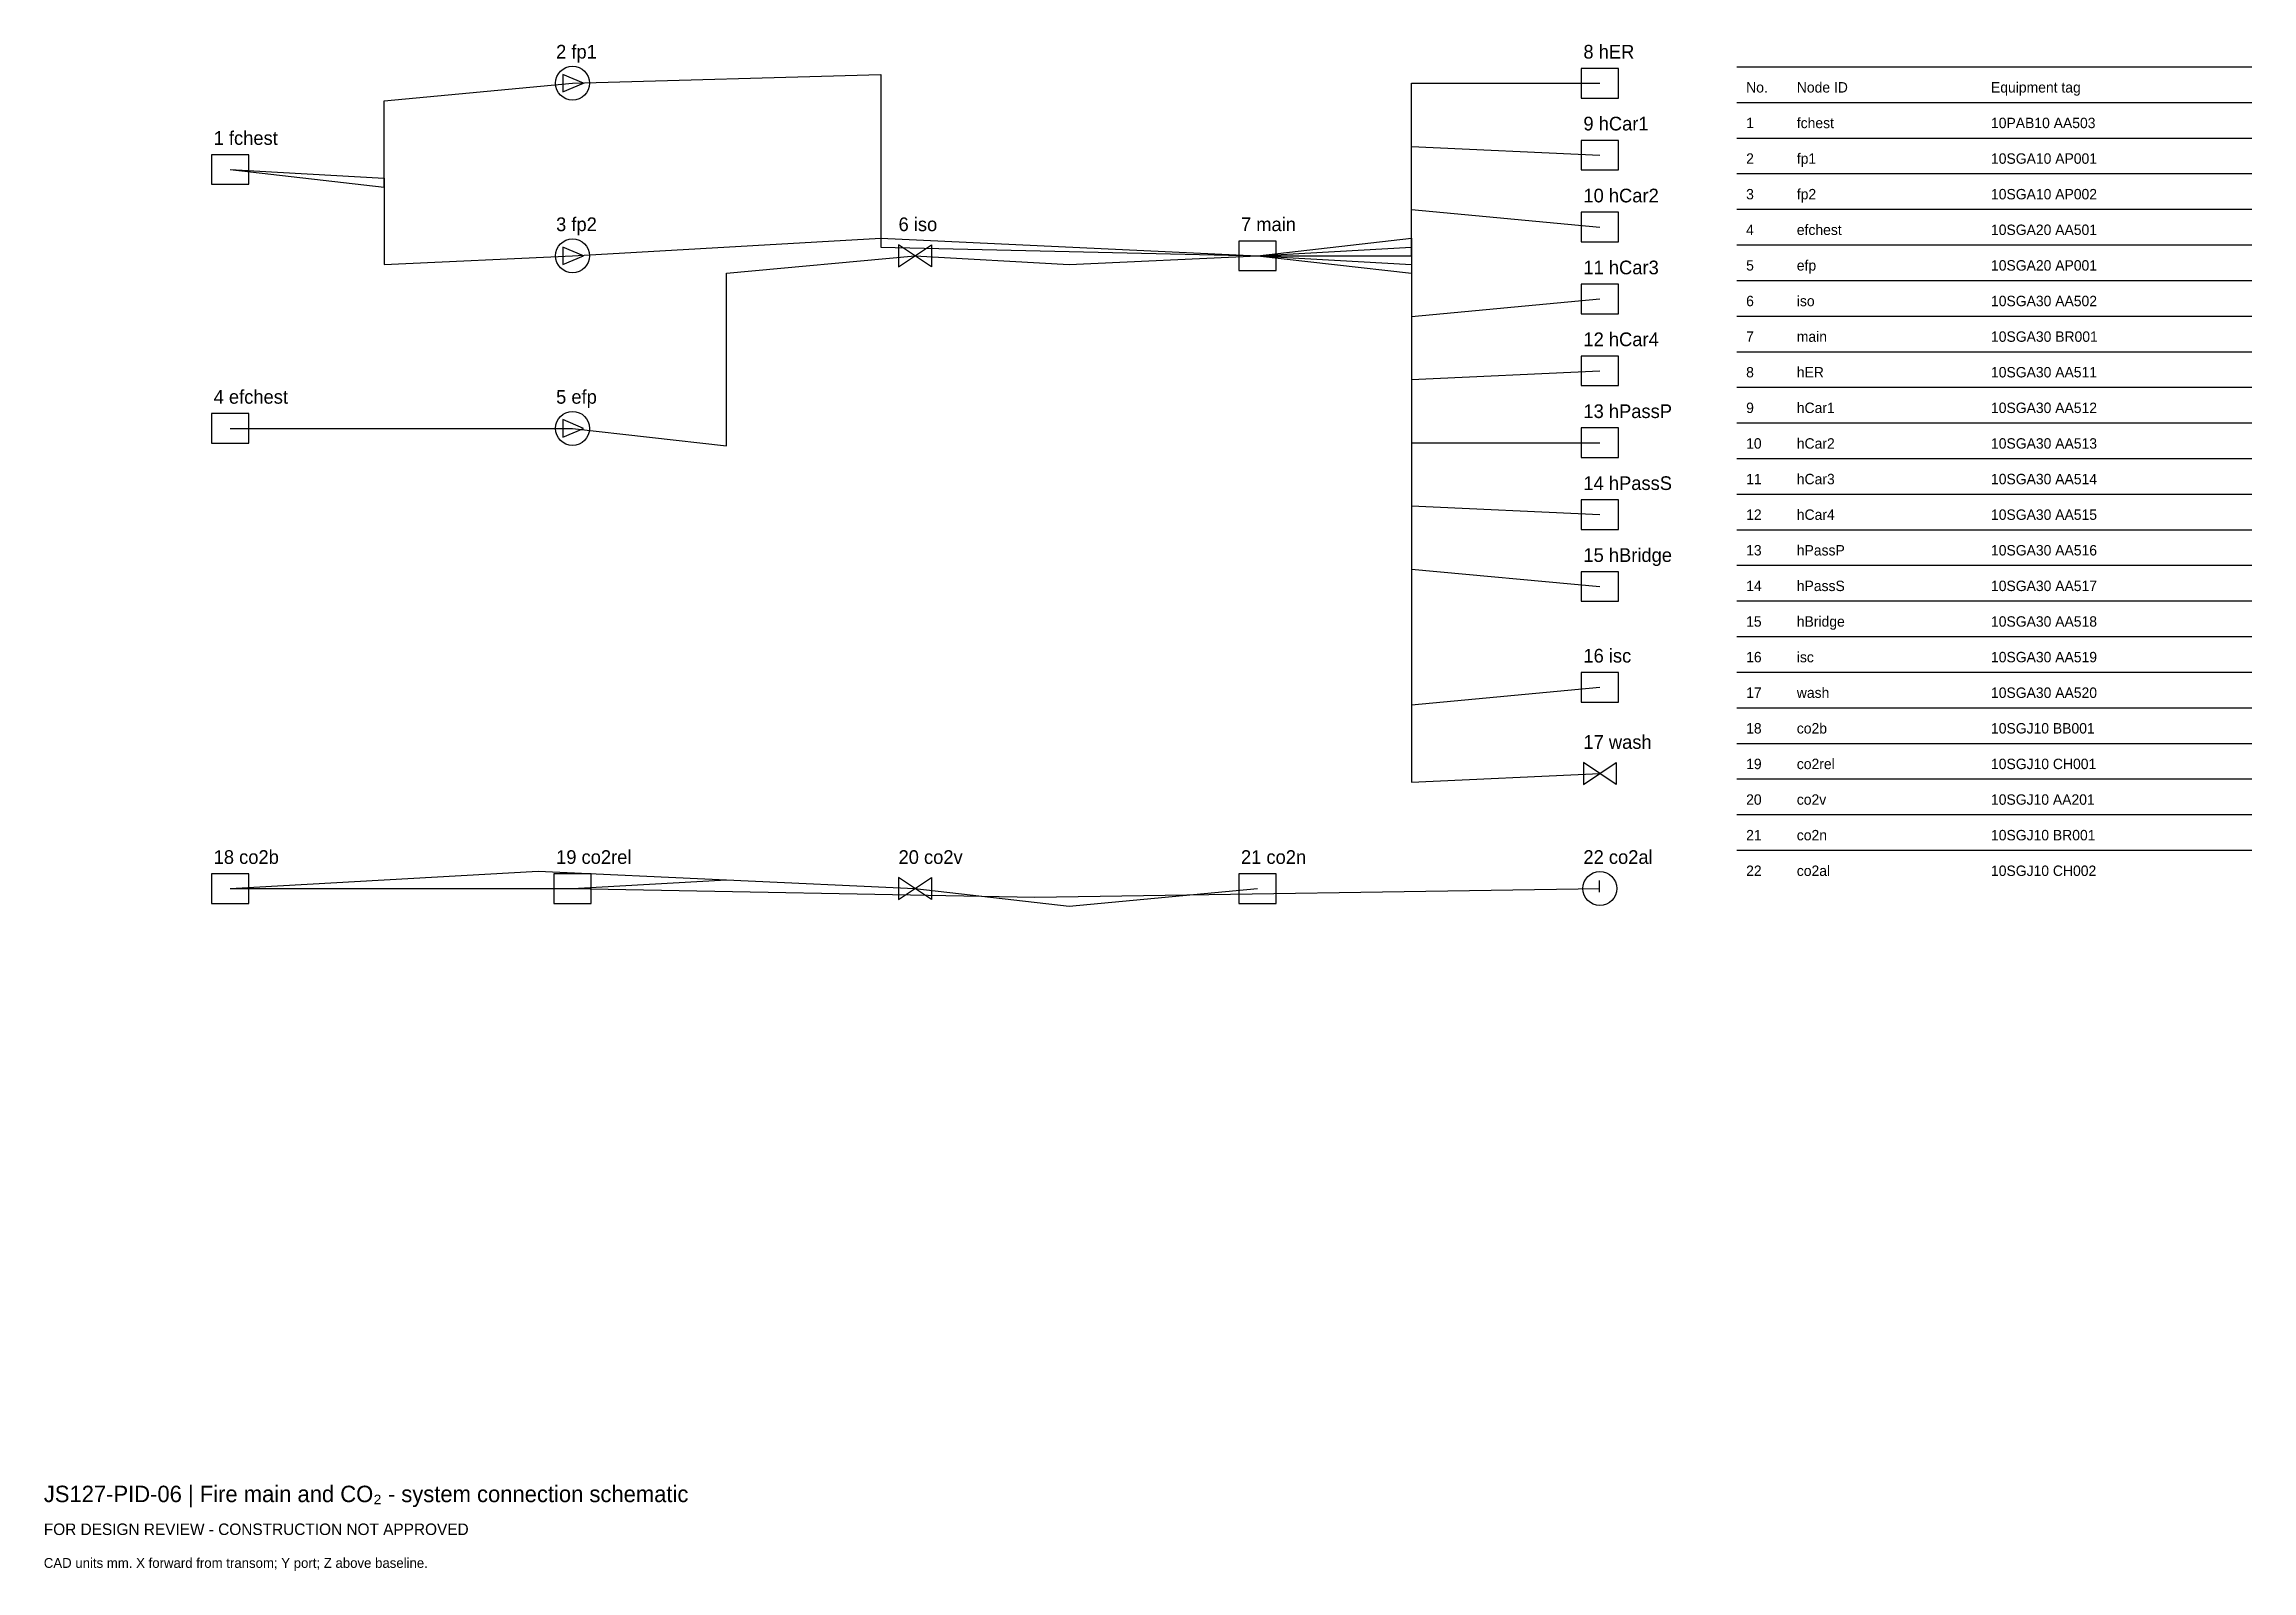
# Model space of a CAD drawing. Header units: millimetres. Extents: x 0 to 403, y -25 to 254.
import ezdxf

# ---------------------------------------------------------------- set-up
doc = ezdxf.new("R2010")
doc.units = ezdxf.units.MM
for name, color, linetype in [('ANNOTATION', 7, 'Continuous'), ('EQUIPMENT', 3, 'Continuous'), ('GEOMETRY', 7, 'Continuous'), ('PIPING', 4, 'Continuous')]:
    doc.layers.add(name, color=color, linetype=linetype)

msp = doc.modelspace()

# ---------------------------------------------------------------- linework, layer by layer
at = {"layer": 'EQUIPMENT'}
for points in [[(94.7, 245.4), (98.5, 247), (94.7, 248.6)], [(280.6, 244.3), (287.4, 244.3), (287.4, 249.7), (280.6, 249.7)], [(30.6, 228.55), (37.4, 228.55), (37.4, 233.95), (30.6, 233.95)], [(280.6, 231.18), (287.4, 231.18), (287.4, 236.57), (280.6, 236.57)], [(280.6, 218.05), (287.4, 218.05), (287.4, 223.45), (280.6, 223.45)], [(218.1, 212.8), (224.9, 212.8), (224.9, 218.2), (218.1, 218.2)], [(94.7, 213.9), (98.5, 215.5), (94.7, 217.1)], [(156, 213.5), (162, 217.5), (162, 213.5), (156, 217.5)], [(280.6, 204.93), (287.4, 204.93), (287.4, 210.32), (280.6, 210.32)], [(280.6, 191.8), (287.4, 191.8), (287.4, 197.2), (280.6, 197.2)], [(30.6, 181.3), (37.4, 181.3), (37.4, 186.7), (30.6, 186.7)], [(94.7, 182.4), (98.5, 184), (94.7, 185.6)], [(280.6, 178.68), (287.4, 178.68), (287.4, 184.07), (280.6, 184.07)], [(280.6, 165.55), (287.4, 165.55), (287.4, 170.95), (280.6, 170.95)], [(280.6, 152.43), (287.4, 152.43), (287.4, 157.82), (280.6, 157.82)], [(280.6, 134.05), (287.4, 134.05), (287.4, 139.45), (280.6, 139.45)], [(281, 119), (287, 123), (287, 119), (281, 123)], [(30.6, 97.3), (37.4, 97.3), (37.4, 102.7), (30.6, 102.7)], [(93.1, 97.3), (99.9, 97.3), (99.9, 102.7), (93.1, 102.7)], [(156, 98), (162, 102), (162, 98), (156, 102)], [(218.1, 97.3), (224.9, 97.3), (224.9, 102.7), (218.1, 102.7)]]:
    msp.add_lwpolyline(points, close=True, dxfattribs=at)
for centre in [(96.5, 247), (96.5, 215.5), (96.5, 184), (284, 100)]:
    msp.add_circle(centre, 3.1, dxfattribs=at)
at = {"layer": 'GEOMETRY'}
for p, q in [((309, 250), (403, 250)), ((309, 243.5), (403, 243.5)), ((309, 237), (403, 237)), ((309, 230.5), (403, 230.5)), ((309, 224), (403, 224)), ((309, 217.5), (403, 217.5)), ((309, 211), (403, 211)), ((309, 204.5), (403, 204.5)), ((309, 198), (403, 198)), ((309, 191.5), (403, 191.5)), ((309, 185), (403, 185)), ((309, 178.5), (403, 178.5)), ((309, 172), (403, 172)), ((309, 165.5), (403, 165.5)), ((309, 159), (403, 159)), ((309, 152.5), (403, 152.5)), ((309, 146), (403, 146)), ((309, 139.5), (403, 139.5)), ((309, 133), (403, 133)), ((309, 126.5), (403, 126.5)), ((309, 120), (403, 120)), ((309, 113.5), (403, 113.5)), ((309, 107), (403, 107))]:
    msp.add_line(p, q, dxfattribs=at)
at = {"layer": 'PIPING'}
for points in [[(34, 231.25), (62.12, 228.05), (62.12, 243.8), (96.5, 247)], [(96.5, 247), (152.75, 248.6), (152.75, 217.1), (221.5, 215.5)], [(221.5, 215.5), (249.62, 215.5), (249.62, 247), (284, 247)], [(221.5, 215.5), (249.62, 217.1), (249.62, 235.47), (284, 233.88)], [(34, 231.25), (62.12, 229.65), (62.12, 213.9), (96.5, 215.5)], [(221.5, 215.5), (249.62, 218.7), (249.62, 223.95), (284, 220.75)], [(96.5, 215.5), (152.75, 218.7), (152.75, 218.7), (221.5, 215.5)], [(221.5, 215.5), (249.62, 218.7), (249.62, 158.32), (284, 155.12)], [(96.5, 184), (124.62, 180.8), (124.62, 212.3), (159, 215.5)], [(159, 215.5), (187.12, 213.9), (187.12, 213.9), (221.5, 215.5)], [(221.5, 215.5), (249.62, 217.1), (249.62, 169.85), (284, 168.25)], [(221.5, 215.5), (249.62, 212.3), (249.62, 204.43), (284, 207.62)], [(221.5, 215.5), (249.62, 213.9), (249.62, 192.9), (284, 194.5)], [(221.5, 215.5), (249.62, 215.5), (249.62, 181.38), (284, 181.38)], [(221.5, 215.5), (249.62, 212.3), (249.62, 133.55), (284, 136.75)], [(221.5, 215.5), (249.62, 213.9), (249.62, 119.4), (284, 121)], [(34, 184), (62.12, 184), (62.12, 184), (96.5, 184)], [(34, 100), (90.25, 103.2), (90.25, 103.2), (159, 100)], [(96.5, 100), (124.62, 101.6), (124.62, 101.6), (159, 100)], [(34, 100), (62.12, 100), (62.12, 100), (96.5, 100)], [(96.5, 100), (180.88, 98.4), (180.88, 98.4), (284, 100)], [(159, 100), (187.12, 96.8), (187.12, 96.8), (221.5, 100)]]:
    msp.add_lwpolyline(points, dxfattribs=at)

# ---------------------------------------------------------------- texts
at = {"layer": 'ANNOTATION'}
for s, height, p in [('2 fp1', 2.5, (93.5, 251.5)), ('8 hER', 2.5, (281, 251.5)), ('No.', 1.9, (310.7, 245.3)), ('Node ID', 1.9, (319.95, 245.3)), ('Equipment tag', 1.9, (355.39, 245.3)), ('1 fchest', 2.5, (31, 235.75)), ('9 hCar1', 2.5, (281, 238.38)), ('1', 1.9, (310.7, 238.8)), ('fchest', 1.9, (319.95, 238.8)), ('10PAB10 AA503', 1.9, (355.39, 238.8)), ('2', 1.9, (310.7, 232.3)), ('fp1', 1.9, (319.95, 232.3)), ('10SGA10 AP001', 1.9, (355.39, 232.3)), ('10 hCar2', 2.5, (281, 225.25)), ('3', 1.9, (310.7, 225.8)), ('fp2', 1.9, (319.95, 225.8)), ('10SGA10 AP002', 1.9, (355.39, 225.8)), ('3 fp2', 2.5, (93.5, 220)), ('6 iso', 2.5, (156, 220)), ('7 main', 2.5, (218.5, 220)), ('4', 1.9, (310.7, 219.3)), ('efchest', 1.9, (319.95, 219.3)), ('10SGA20 AA501', 1.9, (355.39, 219.3)), ('11 hCar3', 2.5, (281, 212.12)), ('5', 1.9, (310.7, 212.8)), ('efp', 1.9, (319.95, 212.8)), ('10SGA20 AP001', 1.9, (355.39, 212.8)), ('6', 1.9, (310.7, 206.3)), ('iso', 1.9, (319.95, 206.3)), ('10SGA30 AA502', 1.9, (355.39, 206.3)), ('12 hCar4', 2.5, (281, 199)), ('7', 1.9, (310.7, 199.8)), ('main', 1.9, (319.95, 199.8)), ('10SGA30 BR001', 1.9, (355.39, 199.8)), ('8', 1.9, (310.7, 193.3)), ('hER', 1.9, (319.95, 193.3)), ('10SGA30 AA511', 1.9, (355.39, 193.3)), ('4 efchest', 2.5, (31, 188.5)), ('5 efp', 2.5, (93.5, 188.5)), ('13 hPassP', 2.5, (281, 185.88)), ('9', 1.9, (310.7, 186.8)), ('hCar1', 1.9, (319.95, 186.8)), ('10SGA30 AA512', 1.9, (355.39, 186.8)), ('10', 1.9, (310.7, 180.3)), ('hCar2', 1.9, (319.95, 180.3)), ('10SGA30 AA513', 1.9, (355.39, 180.3)), ('14 hPassS', 2.5, (281, 172.75)), ('11', 1.9, (310.7, 173.8)), ('hCar3', 1.9, (319.95, 173.8)), ('10SGA30 AA514', 1.9, (355.39, 173.8)), ('hCar4', 1.9, (319.95, 167.3)), ('12', 1.9, (310.7, 167.3)), ('10SGA30 AA515', 1.9, (355.39, 167.3)), ('15 hBridge', 2.5, (281, 159.62)), ('13', 1.9, (310.7, 160.8)), ('hPassP', 1.9, (319.95, 160.8)), ('10SGA30 AA516', 1.9, (355.39, 160.8)), ('14', 1.9, (310.7, 154.3)), ('hPassS', 1.9, (319.95, 154.3)), ('10SGA30 AA517', 1.9, (355.39, 154.3)), ('15', 1.9, (310.7, 147.8)), ('hBridge', 1.9, (319.95, 147.8)), ('10SGA30 AA518', 1.9, (355.39, 147.8)), ('16 isc', 2.5, (281, 141.25)), ('16', 1.9, (310.7, 141.3)), ('isc', 1.9, (319.95, 141.3)), ('10SGA30 AA519', 1.9, (355.39, 141.3)), ('17', 1.9, (310.7, 134.8)), ('wash', 1.9, (319.95, 134.8)), ('10SGA30 AA520', 1.9, (355.39, 134.8)), ('18', 1.9, (310.7, 128.3)), ('co2b', 1.9, (319.95, 128.3)), ('10SGJ10 BB001', 1.9, (355.39, 128.3)), ('17 wash', 2.5, (281, 125.5)), ('19', 1.9, (310.7, 121.8)), ('co2rel', 1.9, (319.95, 121.8)), ('10SGJ10 CH001', 1.9, (355.39, 121.8)), ('20', 1.9, (310.7, 115.3)), ('co2v', 1.9, (319.95, 115.3)), ('10SGJ10 AA201', 1.9, (355.39, 115.3)), ('21', 1.9, (310.7, 108.8)), ('co2n', 1.9, (319.95, 108.8)), ('10SGJ10 BR001', 1.9, (355.39, 108.8)), ('18 co2b', 2.5, (31, 104.5)), ('19 co2rel', 2.5, (93.5, 104.5)), ('20 co2v', 2.5, (156, 104.5)), ('21 co2n', 2.5, (218.5, 104.5)), ('22 co2al', 2.5, (281, 104.5)), ('I', 2.2, (283.5, 99.3)), ('22', 1.9, (310.7, 102.3)), ('co2al', 1.9, (319.95, 102.3)), ('10SGJ10 CH002', 1.9, (355.39, 102.3)), ('JS127-PID-06 | Fire main and CO₂ - system connection schematic', 3, (0, -12)), ('FOR DESIGN REVIEW - CONSTRUCTION NOT APPROVED', 2.1, (0, -18)), ('CAD units mm. X forward from transom; Y port; Z above baseline.', 1.8, (0, -24))]:
    msp.add_text(s, height=height, dxfattribs=at).set_placement(p)

doc.saveas('drawing.dxf')
